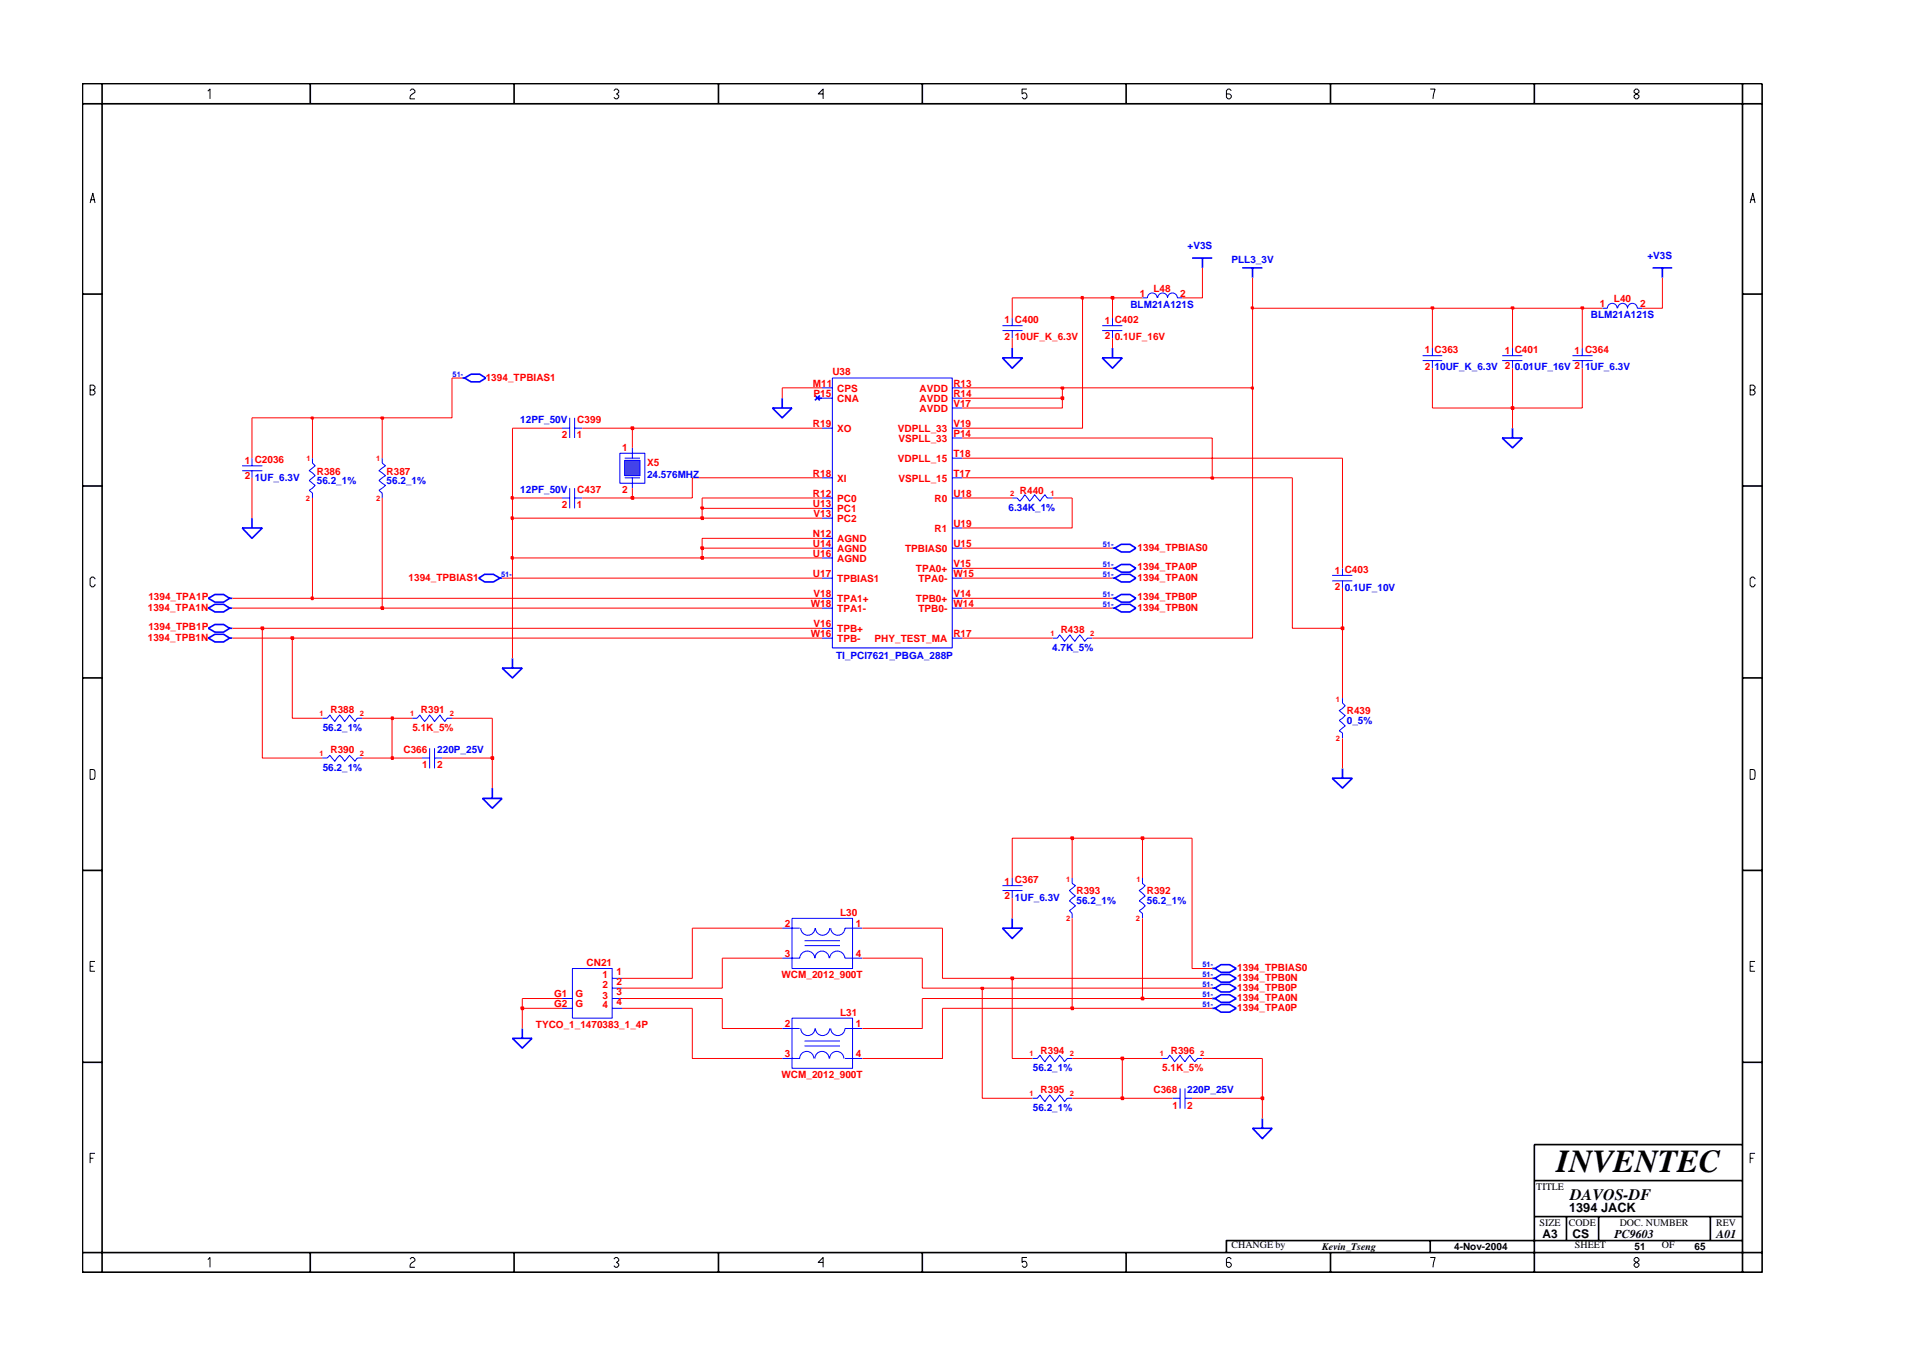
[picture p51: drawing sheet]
<svg xmlns="http://www.w3.org/2000/svg" width="297mm" height="210mm" viewBox="0 0 297 210" stroke-linecap="round" stroke-linejoin="round" font-family="sans-serif">
<defs><g id="words">
<text font-size="5" x="241.8" y="182">INVENTEC</text>
<text font-size="2.5" x="244" y="186.3">DAVOS-DF</text>
<text font-size="2" x="243.8" y="188.2">1394 JACK</text>
<g font-size="1.9">
<text x="239.6" y="192.2">A3</text>
<text x="244.3" y="192.3">CS</text>
<text x="250.8" y="192.2">PC9603</text>
<text x="266.6" y="192.2">A01</text>
</g>
<g font-size="1.6" fill="#00f">
<text x="184.5" y="38.7">+V3S</text>
<text x="191.3" y="40.8">PLL3_3V</text>
<text x="255.9" y="40.2">+V3S</text>
<text x="175.6" y="47.9">BLM21A121S</text>
<text x="247.2" y="49.4">BLM21A121S</text>
<text x="222.9" y="57.5">10UF_K_6.3V 2</text>
<text x="235.3" y="57.5">0.01UF_16V 2</text>
<text x="246.2" y="57.5">1UF_6.3V</text>
<text x="80.8" y="65.7">12PF_50V</text>
<text x="39.6" y="74.6">1UF_6.3V</text>
<text x="49.2" y="75.1">56.2_1%</text>
<text x="60.1" y="75.1">56.2_1%</text>
<text x="80.8" y="76.5">12PF_50V</text>
<text x="100.5" y="74.2">24.576MHZ</text>
<text x="156.7" y="79.4">6.34K_1%</text>
<text x="208.9" y="91.7">0.1UF_10V</text>
<text x="163.5" y="101.1">4.7K_5%</text>
<text x="129.9" y="102.4">TI_PCI7621_PBGA_288P</text>
<text x="50.1" y="113.5">56.2_1%</text>
<text x="209.2" y="112.5">0_5%</text>
<text x="50.1" y="119.7">56.2_1%</text>
<text x="67.9" y="116.9">220P_25V</text>
<text x="157.7" y="139.9">1UF_6.3V</text>
<text x="167.2" y="140.4">56.2_1%</text>
<text x="178.2" y="140.4">56.2_1%</text>
<text x="160.5" y="166.3">56.2_1%</text>
<text x="160.5" y="172.5">56.2_1%</text>
<text x="184.4" y="169.8">220P_25V</text>
</g>
<g font-size="1.6" fill="#f00">
<text x="177.1" y="46.1">1</text>
<text x="179.2" y="45.3">L48</text>
<text x="183.3" y="46.1">2</text>
<text x="248.5" y="47.6">1</text>
<text x="250.7" y="46.8">L40</text>
<text x="254.8" y="47.6">2</text>
<text x="156.1" y="50.2">1 C400</text>
<text x="156.1" y="52.9">2</text>
<text x="157.7" y="52.9">10UF_K_6.3V</text>
<text x="171.6" y="52.7">2</text>
<text x="171.6" y="50.3">1 C402</text>
<text x="173.2" y="52.9">0.1UF_16V</text>
<text x="75.5" y="59.1">1394_TPBIAS1</text>
<text x="129.3" y="58.3">U38</text>
<text x="221.3" y="54.8">1 C363</text>
<text x="221.3" y="57.5">2</text>
<text x="233.8" y="55">1 C401</text>
<text x="244.6" y="55">1 C364</text>
<text x="89.7" y="65.7">C399</text>
<text x="126.3" y="60.1">M11</text>
<text x="126.4" y="61.6">P15</text>
<text x="130.1" y="62.4">CNA</text>
<text x="130.1" y="60.8">CPS</text>
<text x="142.9" y="64">AVDD</text>
<text x="142.9" y="60.8">AVDD</text>
<text x="142.9" y="62.4">AVDD</text>
<text x="148.1" y="63.2">V17</text>
<text x="148.1" y="60.1">R13</text>
<text x="148.1" y="61.6">R14</text>
<text x="87.3" y="68">2</text>
<text x="89.6" y="68">1</text>
<text x="96.6" y="70">1</text>
<text x="126.3" y="66.2">R19</text>
<text x="130.1" y="67.1">XO</text>
<text x="139.5" y="71.7">VDPLL_15</text>
<text x="139.5" y="67.1">VDPLL_33</text>
<text x="139.6" y="68.6">VSPLL_33</text>
<text x="148.1" y="66.2">V19</text>
<text x="148.1" y="67.8">P14</text>
<text x="148.1" y="70.9">T18</text>
<text x="38" y="72.1">1 C2036</text>
<text x="38" y="74.5">2</text>
<text x="49.2" y="73.7">R386</text>
<text x="60.1" y="73.7">R387</text>
<text x="89.7" y="76.5">C437</text>
<text x="96.6" y="76.6">2</text>
<text x="100.5" y="72.3">X5</text>
<text x="126.3" y="77.2">R12</text>
<text x="126.3" y="74">R18</text>
<text x="130.1" y="77.9">PC0</text>
<text x="130.1" y="74.8">XI</text>
<text x="139.6" y="74.8">VSPLL_15</text>
<text x="145.2" y="77.9">R0</text>
<text x="148.1" y="74">T17</text>
<text x="148.1" y="77.2">U18</text>
<text x="158.4" y="76.7">R440</text>
<text x="87.3" y="78.9">2</text>
<text x="89.6" y="78.9">1</text>
<text x="126.3" y="83.3">N12</text>
<text x="126.3" y="78.7">U13</text>
<text x="126.4" y="80.3">V13</text>
<text x="130.1" y="79.5">PC1</text>
<text x="130.1" y="81">PC2</text>
<text x="145.2" y="82.6">R1</text>
<text x="148.1" y="81.8">U19</text>
<text x="126.3" y="89.6">U17</text>
<text x="126.3" y="84.9">U14</text>
<text x="126.3" y="86.5">U16</text>
<text x="130.1" y="84.1">AGND</text>
<text x="130.1" y="85.7">AGND</text>
<text x="130.1" y="87.2">AGND</text>
<text x="140.6" y="85.7">TPBIAS0</text>
<text x="142.3" y="88.8">TPA0+</text>
<text x="148.1" y="84.9">U15</text>
<text x="148.1" y="88">V15</text>
<text x="148.1" y="89.6">W15</text>
<text x="176.7" y="85.5">1394_TPBIAS0</text>
<text x="176.7" y="88.6">1394_TPA0P</text>
<text x="207.4" y="89.2">1 C403</text>
<text x="23" y="94.8">1394_TPA1N</text>
<text x="23" y="93.2">1394_TPA1P</text>
<text x="63.5" y="90.2">1394_TPBIAS1</text>
<text x="126" y="94.3">W18</text>
<text x="126.4" y="92.7">V18</text>
<text x="130.1" y="90.4">TPBIAS1</text>
<text x="130.1" y="95">TPA1-</text>
<text x="130.1" y="93.5">TPA1+</text>
<text x="142.3" y="93.5">TPB0+</text>
<text x="142.7" y="95">TPB0-</text>
<text x="142.7" y="90.4">TPA0-</text>
<text x="148.1" y="92.7">V14</text>
<text x="148.1" y="94.3">W14</text>
<text x="176.7" y="90.2">1394_TPA0N</text>
<text x="176.7" y="93.2">1394_TPB0P</text>
<text x="176.7" y="94.8">1394_TPB0N</text>
<text x="207.4" y="91.6">2</text>
<text x="23" y="99.5">1394_TPB1N</text>
<text x="23" y="97.9">1394_TPB1P</text>
<text x="126" y="98.9">W16</text>
<text x="126.4" y="97.3">V16</text>
<text x="130.1" y="98.1">TPB+</text>
<text x="130.1" y="99.7">TPB-</text>
<text x="135.9" y="99.7">PHY_TEST_MA</text>
<text x="148.1" y="98.9">R17</text>
<text x="164.8" y="98.3">R438</text>
<text x="51.3" y="110.8">R388</text>
<text x="64.1" y="113.5">5.1K_5%</text>
<text x="65.4" y="110.8">R391</text>
<text x="209.2" y="110.9">R439</text>
<text x="51.3" y="117">R390</text>
<text x="62.7" y="116.9">C366</text>
<text x="65.6" y="119.3">1</text>
<text x="67.9" y="119.3">2</text>
<text x="156.1" y="137.4">1 C367</text>
<text x="121.9" y="144">2</text>
<text x="130.5" y="142.2">L30</text>
<text x="133" y="144">1</text>
<text x="156.1" y="139.6">2</text>
<text x="167.2" y="138.9">R393</text>
<text x="178.2" y="138.9">R392</text>
<text x="91.1" y="150">CN21</text>
<text x="121.9" y="148.6">3</text>
<text x="133" y="148.6">4</text>
<text x="86.1" y="154.8">G1</text>
<text x="89.4" y="154.9">G</text>
<text x="93.6" y="151.9">1</text>
<text x="93.6" y="153.4">2</text>
<text x="93.6" y="155.1">3</text>
<text x="95.8" y="151.5">1</text>
<text x="95.8" y="153">2</text>
<text x="95.8" y="154.5">3</text>
<text x="121.4" y="151.9">WCM_2012_900T</text>
<text x="192.2" y="152.3">1394_TPB0N</text>
<text x="192.2" y="153.9">1394_TPB0P</text>
<text x="192.2" y="155.4">1394_TPA0N</text>
<text x="192.2" y="150.7">1394_TPBIAS0</text>
<text x="83.3" y="159.7">TYCO_1_1470383_1_4P</text>
<text x="86.1" y="156.4">G2</text>
<text x="89.4" y="156.4">G</text>
<text x="93.6" y="156.6">4</text>
<text x="95.8" y="156.1">4</text>
<text x="121.9" y="159.5">2</text>
<text x="130.5" y="157.8">L31</text>
<text x="133" y="159.5">1</text>
<text x="192.2" y="157">1394_TPA0P</text>
<text x="121.4" y="167.4">WCM_2012_900T</text>
<text x="121.9" y="164.2">3</text>
<text x="133" y="164.2">4</text>
<text x="161.7" y="163.6">R394</text>
<text x="180.6" y="166.3">5.1K_5%</text>
<text x="181.9" y="163.6">R396</text>
<text x="161.7" y="169.8">R395</text>
<text x="179.2" y="169.8">C368</text>
<text x="182.1" y="172.2">1</text>
<text x="184.4" y="172.2">2</text>
</g>
<g font-size="1.6">
<text x="238.7" y="184.8">TITLE</text>
<text x="239.2" y="190.4">SIZE</text>
<text x="243.7" y="190.4">CODE</text>
<text x="251.6" y="190.4">DOC. NUMBER</text>
<text x="266.6" y="190.4">REV</text>
<text x="191.3" y="193.9">CHANGE by</text>
<text x="205.4" y="194.1">Kevin_Tseng</text>
<text x="225.9" y="194.1">4-Nov-2004</text>
<text x="244.7" y="193.9">SHEET</text>
<text x="253.9" y="194.1">51</text>
<text x="258.2" y="193.9">OF</text>
<text x="263.3" y="194.1">65</text>
</g>
<g font-size="1.2" fill="#00f">
<text x="70.3" y="58.5">51-</text>
<text x="77.8" y="89.6">51-</text>
<text x="171.3" y="84.9">51-</text>
<text x="171.3" y="88">51-</text>
<text x="171.3" y="89.6">51-</text>
<text x="171.3" y="92.7">51-</text>
<text x="171.3" y="94.3">51-</text>
<text x="186.8" y="150.1">51-</text>
<text x="186.8" y="151.8">51-</text>
<text x="186.8" y="153.3">51-</text>
<text x="186.8" y="154.8">51-</text>
<text x="186.8" y="156.4">51-</text>
</g>
<g font-size="1.2" fill="#f00">
<text x="47.6" y="71.7">1</text>
<text x="58.4" y="71.7">1</text>
<text x="47.5" y="77.8">2</text>
<text x="58.4" y="77.8">2</text>
<text x="156.9" y="77">2</text>
<text x="163.2" y="77">1</text>
<text x="163.2" y="98.7">1</text>
<text x="169.4" y="98.7">2</text>
<text x="49.6" y="111.1">1</text>
<text x="55.9" y="111.1">2</text>
<text x="63.7" y="111.2">1</text>
<text x="69.9" y="111.1">2</text>
<text x="207.5" y="109">1</text>
<text x="49.6" y="117.4">1</text>
<text x="55.9" y="117.4">2</text>
<text x="207.5" y="115">2</text>
<text x="165.6" y="136.9">1</text>
<text x="176.6" y="136.9">1</text>
<text x="165.6" y="142.9">2</text>
<text x="176.5" y="142.9">2</text>
<text x="160" y="163.9">1</text>
<text x="166.2" y="163.9">2</text>
<text x="180.2" y="164">1</text>
<text x="186.5" y="163.9">2</text>
<text x="160" y="170.2">1</text>
<text x="166.2" y="170.2">2</text>
</g>
</g></defs>
<g fill="none" stroke="#00f" stroke-width=".16">
<path d="M129.3 58.7h18.6v41.9h-18.6zM233.4 55.2h3.1M233.4 56h3.1M235 54v1.2M235 56v1.2M248.9 47.9h.8a.76 .76 0 0 1 .8-.8 .76 .76 0 0 1 .7 .8M251.3 47.9a.76 .76 0 0 1 .8-.8 .76 .76 0 0 1 .7 .8 .76 .76 0 0 1 .8-.8 .76 .76 0 0 1 .8 .8h.7M37.6 72.3h3.2M37.6 73.1h3.2M39.1 71.1v1.2M39.1 73.1v1.1M48.5 71.1v.8l.5 .4-1 .8 1 .8-1 .7 1 .8-1 .7 .5 .5v.7"/>
<path d="M59.4 71.1v.8l.5 .4-1 .8 1 .8-1 .7 1 .8-1 .7 .5 .5v.7M96.3 70.4h3.9v4.6h-3.9zM97.1 74.2h2.3M97.1 71.1h2.3M98.2 69.5v1.6M98.2 74.2v1.6M127.7 60.2h1.6M127.7 61.8h1.6M127.7 66.5h1.6M127.7 74.2h1.6M127.7 77.3h1.6M127.7 78.9h1.6"/>
<path d="M147.9 60.2h1.6M147.9 61.8h1.6M147.9 66.5h1.6M147.9 74.2h1.6M147.9 77.3h1.6M147.9 63.4h1.6M147.9 68h1.6M147.9 71.1h1.6M127.7 80.5h1.6M127.7 83.6h1.6M127.7 85.1h1.6M127.7 86.6h1.6"/>
<path d="M127.7 89.8h1.6M127.7 92.9h1.6M127.7 94.4h1.6M127.7 97.6h1.6M127.7 99.1h1.6M147.9 85.1h1.6M147.9 89.8h1.6M147.9 92.9h1.6M147.9 94.4h1.6M147.9 99.1h1.6M147.9 82h1.6M147.9 88.3h1.6"/>
<path d="M50.1 111.5h.7l.5-.5 .7 1 .8-1 .7 1 .8-1 .8 1 .4-.5h.7M50.1 117.7h.7l.5-.4 .7 .9 .8-.9 .7 .9 .8-.9 .8 .9 .4-.5h.7M64 111.5h.8l.4-.5 .8 1 .7-1 .8 1 .9-1 .7 1 .4-.5h.7M65.6 117.7h1.1M66.7 116.2v3.1M67.5 117.7h1.2M67.5 116.2v3.1M155.7 137.5h3.2M155.7 138.3h3.2M157.3 136.3v1.2M157.3 138.3v1.2M166.6 136.3v.9l.5 .3-1 .8 1 .8-1 .8 1 .8-1 .7 .5 .4v.8"/>
<path d="M177.5 136.3v.9l.4 .3-.9 .8 .9 .8-.9 .8 .9 .8-.9 .7 .5 .4v.8M121.5 148.8h2.7a1.19 1.19 0 0 1 1.2-1.1 1.19 1.19 0 0 1 1.2 1.1 1.1 1.1 0 0 1 1.1-1.1 1.1 1.1 0 0 1 1.1 1.1M121.5 144.1h2.7M121.5 159.7h2.7M123 142.6h9.4v7.8h-9.4zM123 158.1h9.4v7.8h-9.4zM124.4 144.1a1.1 1.1 0 0 0 1.1 1.1 1.1 1.1 0 0 0 1.1-1.1M124.4 159.7a1.1 1.1 0 0 0 1.1 1.1 1.1 1.1 0 0 0 1.1-1.1M125 146.8h5.5M125 146.1h5.5M126.7 144.1a1.1 1.1 0 0 0 1.1 1.1 1.1 1.1 0 0 0 1.1-1.1M126.7 159.7a1.1 1.1 0 0 0 1.1 1.1 1.1 1.1 0 0 0 1.1-1.1"/>
<path d="M129.1 144.1a1.1 1.1 0 0 0 1.1 1.1 1.1 1.1 0 0 0 1.1-1.1h2.7M129.1 159.7a1.1 1.1 0 0 0 1.1 1.1 1.1 1.1 0 0 0 1.1-1.1h2.7M134 148.8h-2.7a1.19 1.19 0 0 0-1.2-1.1 1.19 1.19 0 0 0-1.2 1.1M121.5 164.4h2.7a1.1 1.1 0 0 1 1.1-1.1 1.1 1.1 0 0 1 1.1 1.1M125 162.4h5.5M125 161.7h5.5M126.6 164.4a1.1 1.1 0 0 1 1.1-1.1 1.1 1.1 0 0 1 1.1 1.1M128.9 164.4a1.1 1.1 0 0 1 1.1-1.1 1.1 1.1 0 0 1 1.1 1.1M131.3 164.4h2.7M160.4 164.4h.7l.5-.5 .7 1 .8-1 .8 1 .7-1 .8 1 .4-.5h.8M160.4 170.5h.7l.5-.5 .7 1.1 .8-1.1 .8 1.1 .7-1.1 .8 1.1 .4-.6h.8M180.5 164.4h.9l.3-.5 .8 1 .8-1 .8 1 .8-1 .7 1 .4-.5h.8"/>
</g>
<g fill="none" stroke="#00f" stroke-width=".25">
<path d="M193 41.6h3.1M194.6 41.6v1.5M126.6 61.4l.8 .8M126.9 61.8h.8M127.4 61.4l-.8 .8M37.6 82h3.2l-1.7 1.6zM39.1 80.5v1.5M74.4 89.8l.9-.6h1.4l1 .6-1 .6h-1.4zM77.7 89.8h.3M75 124h3l-1.5 1.5zM76.5 122.4v1.6M155.7 144.1h3.2l-1.6 1.6z"/>
<path d="M157.3 142.6v1.5M188.3 150.4h.5M188.3 151.9h.5M188.3 153.4h.5M188.3 155.1h.5M188.3 156.6h.5M188.8 150.4l.9-.6h1.3l1.1 .6-1.1 .6h-1.3zM188.8 151.9l.9-.6h1.3l1.1 .6-1.1 .6h-1.3zM188.8 153.4l.9-.5h1.3l1.1 .5-1.1 .6h-1.3zM188.8 155.1l.9-.6h1.3l1.1 .6-1.1 .5h-1.3zM188.8 156.6l.9-.6h1.3l1.1 .6-1.1 .6h-1.3zM194.6 175.2h3l-1.5 1.6z"/>
<path d="M196.1 173.7v1.5"/>
</g>
<path d="M97.1 71.5h2.3v2.4h-2.3z" fill-rule="evenodd" fill="#3c3cc8"/>
<g fill="none" stroke="#00f" stroke-width=".16">
<path d="M155.7 50.6h3.2M155.7 51.3h3.2M157.3 49.4v1.2M157.3 51.3v1.2M171.2 50.6h3.2M171.2 51.3h3.2M172.8 49.4v1.2M172.8 51.3v1.2M177.5 46.3h.8a.76 .76 0 0 1 .7-.8 .76 .76 0 0 1 .8 .8M179.9 46.3a.76 .76 0 0 1 .7-.8 .76 .76 0 0 1 .8 .8 .76 .76 0 0 1 .7-.8 .76 .76 0 0 1 .8 .8h.8M221 55.2h3.1M221 56h3.1"/>
<path d="M222.5 54v1.2M222.5 56v1.2M244.3 55.2h3.1M244.3 56h3.1M245.8 54v1.2M245.8 56v1.2M87.3 66.5h1.2M87.3 77.3h1.2M88.5 64.9v3.1M88.5 75.8v3.1M89.3 66.5h1.2M89.3 64.9v3.1"/>
<path d="M89.3 75.8v3.1M89.3 77.3h1.2M97.1 71.5h2.3v2.4h-2.3zM157.3 77.3h.7l.4 .5 .8-1 .8 1 .7-1 .9 1 .7-1 .4 .5h.8M163.5 99.1h.8l.3-.5 .8 1 .8-1 .8 1 .8-1 .7 1 .4-.5h.8M207 89.4h3.1M207 90.2h3.1M208.6 88.3v1.1M208.6 90.2v1.1M208.6 108.4v.8l.4 .4-.9 .7 .9 .8-.9 .8 .9 .8-.9 .8 .5 .3v.9M87.3 156.6h1.6M87.3 155.1h1.6"/>
<path d="M88.9 150.4h6.2v7.7h-6.2zM95.1 153.4h1.5M95.1 151.9h1.5M95.1 156.6h1.5M95.1 155.1h1.5M182.1 170.5h1.2M183.3 169v3.2M184.1 170.5h1.1M184.1 169v3.2"/>
</g>
<g fill="none" stroke="#00f" stroke-width=".25">
<path d="M71.8 58.7h.4M72.2 58.7l1-.6h1.3l1 .6-1 .6h-1.3zM155.7 55.6h3.2l-1.6 1.6zM157.3 54v1.6M171.2 55.6h3.2l-1.6 1.6zM172.8 54v1.6M185.2 40.1h3.1M186.8 40.1v1.5M256.7 41.6h3.1M258.3 41.6v1.5M120 63.4h3l-1.5 1.5zM121.5 61.8v1.6"/>
<path d="M233.4 68h3.1l-1.5 1.5zM235 66.5v1.5M32.4 99.1l1-.6h1.3l1 .6-1 .6h-1.3zM32.4 92.9l1-.6h1.3l1 .6-1 .6h-1.3zM32.4 94.4l1-.6h1.3l1 .6-1 .6h-1.3zM32.4 97.6l1-.6h1.3l1 .6-1 .6h-1.3zM35.7 99.1h.4M35.7 92.9h.4M35.7 94.4h.4M35.7 97.6h.4M172.8 85.1h.4M172.8 88.3h.4"/>
<path d="M172.8 89.8h.4M172.8 92.9h.4M172.8 94.4h.4M173.2 85.1l1-.6h1.3l1 .6-1 .6h-1.3zM173.2 88.3l1-.6h1.3l1 .6-1 .5h-1.3zM173.2 89.8l1-.6h1.3l1 .6-1 .6h-1.3zM173.2 92.9l1-.6h1.3l1 .6-1 .6h-1.3zM173.2 94.4l1-.6h1.3l1 .6-1 .6h-1.3zM78 103.7h3.1l-1.5 1.6zM79.6 102.2v1.5M208.6 119.3v1.5M207 120.8h3.1l-1.5 1.6z"/>
<path d="M81.1 159.7v1.5M79.6 161.2h3.1l-1.6 1.6z"/>
</g>
<path d="M152.6 153.4v17.1h7.8M166.6 170.5h7.8M196.1 170.5v3.2" fill="none" stroke="#f00" stroke-width=".16"/>
<path d="M174.2 170.4h.3v.3h-.3z" fill-rule="evenodd" fill="#8e2323"/>
<path d="M174.2 170.4h.3v.3h-.3z" fill="none" stroke="#f00" stroke-width=".25"/>
<path d="M174.4 164.4v6.1h7.7M185.2 170.5h10.9" fill="none" stroke="#f00" stroke-width=".16"/>
<path d="M195.9 170.4h.4v.3h-.4z" fill-rule="evenodd" fill="#8e2323"/>
<path d="M195.9 170.4h.4v.3h-.4z" fill="none" stroke="#f00" stroke-width=".25"/>
<path d="M107.6 156.6v7.8h13.9M146.4 156.6v7.8h-12.4M157.3 151.9v12.5h3.1M166.6 164.4h7.8M196.1 164.4v6.1" fill="none" stroke="#f00" stroke-width=".16"/>
<path d="M174.2 164.2h.3v.3h-.3z" fill-rule="evenodd" fill="#8e2323"/>
<path d="M174.2 164.2h.3v.3h-.3z" fill="none" stroke="#f00" stroke-width=".25"/>
<path d="M81.1 156.6v3.1M112.2 155.1v4.6h9.3M143.3 155.1v4.6h-9.3M174.4 164.4h6.1M186.8 164.4h9.3" fill="none" stroke="#f00" stroke-width=".16"/>
<path d="M81 156.4h.3v.3h-.3z" fill-rule="evenodd" fill="#8e2323"/>
<path d="M81 156.4h.3v.3h-.3z" fill="none" stroke="#f00" stroke-width=".25"/>
<path d="M81.1 155.1v1.5h6.2M96.6 156.6h11M146.4 156.6h20.2" fill="none" stroke="#f00" stroke-width=".16"/>
<path d="M166.4 156.4h.3v.3h-.3z" fill-rule="evenodd" fill="#8e2323"/>
<path d="M166.4 156.4h.3v.3h-.3z" fill="none" stroke="#f00" stroke-width=".25"/>
<path d="M81.1 155.1h6.2M96.6 155.1h15.6M143.3 155.1h34.2M166.6 142.6v14h21.7" fill="none" stroke="#f00" stroke-width=".16"/>
<path d="M177.3 154.9h.4v.3h-.4z" fill-rule="evenodd" fill="#8e2323"/>
<path d="M177.3 154.9h.4v.3h-.4z" fill="none" stroke="#f00" stroke-width=".25"/>
<path d="M112.2 148.8v4.6h-15.6M143.3 148.8v4.6h9.3M177.5 142.6v12.5h10.8" fill="none" stroke="#f00" stroke-width=".16"/>
<path d="M152.4 153.4h.4v.2h-.4z" fill-rule="evenodd" fill="#8e2323"/>
<path d="M152.4 153.4h.4v.2h-.4z" fill="none" stroke="#f00" stroke-width=".25"/>
<path d="M107.6 144.1v7.8h-11M146.4 144.1v7.8h10.9M152.6 153.4h35.7" fill="none" stroke="#f00" stroke-width=".16"/>
<path d="M157.1 151.8h.3v.3h-.3z" fill-rule="evenodd" fill="#8e2323"/>
<path d="M157.1 151.8h.3v.3h-.3z" fill="none" stroke="#f00" stroke-width=".25"/>
<path d="M157.3 136.3v-6.1h9.3v6.1M157.3 139.5v3.1M177.5 130.2v6.1M185.2 130.2v20.2h3.1M107.6 144.1h13.9M112.2 148.8h9.3M134 148.8h9.3M134 144.1h12.4M157.3 151.9h31" fill="none" stroke="#f00" stroke-width=".16"/>
<path d="M166.4 130h.3v.3h-.3z" fill-rule="evenodd" fill="#8e2323"/>
<path d="M166.4 130h.3v.3h-.3z" fill="none" stroke="#f00" stroke-width=".25"/>
<path d="M166.6 130.2h10.9" fill="none" stroke="#f00" stroke-width=".16"/>
<path d="M177.3 130h.4v.3h-.4z" fill-rule="evenodd" fill="#8e2323"/>
<path d="M177.3 130h.4v.3h-.4z" fill="none" stroke="#f00" stroke-width=".25"/>
<path d="M40.8 97.6v20.1h9.3M56.2 117.7h4.7M76.5 117.7v4.7M208.6 114.7v4.6M177.5 130.2h7.7" fill="none" stroke="#f00" stroke-width=".16"/>
<path d="M60.8 117.5h.3v.4h-.3z" fill-rule="evenodd" fill="#8e2323"/>
<path d="M60.8 117.5h.3v.4h-.3z" fill="none" stroke="#f00" stroke-width=".25"/>
<path d="M60.9 111.5v6.2h4.7M68.7 117.7h7.8" fill="none" stroke="#f00" stroke-width=".16"/>
<path d="M76.3 117.5h.4v.4h-.4z" fill-rule="evenodd" fill="#8e2323"/>
<path d="M76.3 117.5h.4v.4h-.4z" fill="none" stroke="#f00" stroke-width=".25"/>
<path d="M45.4 99.1v12.4h4.7M56.2 111.5h4.7M76.5 111.5v6.2" fill="none" stroke="#f00" stroke-width=".16"/>
<path d="M60.8 111.4h.3v.3h-.3z" fill-rule="evenodd" fill="#8e2323"/>
<path d="M60.8 111.4h.3v.3h-.3z" fill="none" stroke="#f00" stroke-width=".25"/>
<path d="M36.1 99.1h9.3M79.6 86.6v15.6M208.6 97.6v10.8M60.9 111.5h3.1M70.2 111.5h6.3" fill="none" stroke="#f00" stroke-width=".16"/>
<path d="M45.2 98.9h.4v.4h-.4z" fill-rule="evenodd" fill="#8e2323"/>
<path d="M45.2 98.9h.4v.4h-.4z" fill="none" stroke="#f00" stroke-width=".25"/>
<path d="M194.6 60.2v38.9h-24.9M36.1 97.6h4.7M45.4 99.1h82.3M149.5 99.1h14" fill="none" stroke="#f00" stroke-width=".16"/>
<path d="M40.6 97.4h.3v.3h-.3z" fill-rule="evenodd" fill="#8e2323"/>
<path d="M40.6 97.4h.3v.3h-.3z" fill="none" stroke="#f00" stroke-width=".25"/>
<path d="M200.8 74.2v23.4h7.8M40.8 97.6h86.9" fill="none" stroke="#f00" stroke-width=".16"/>
<path d="M208.4 97.4h.3v.3h-.3z" fill-rule="evenodd" fill="#8e2323"/>
<path d="M208.4 97.4h.3v.3h-.3z" fill="none" stroke="#f00" stroke-width=".25"/>
<path d="M36.1 94.4h23.3M208.6 91.3v6.3" fill="none" stroke="#f00" stroke-width=".16"/>
<path d="M59.2 94.3h.3v.3h-.3z" fill-rule="evenodd" fill="#8e2323"/>
<path d="M59.2 94.3h.3v.3h-.3z" fill="none" stroke="#f00" stroke-width=".25"/>
<path d="M59.4 77.3v17.1h68.3M36.1 92.9h12.4M149.5 94.4h23.3" fill="none" stroke="#f00" stroke-width=".16"/>
<path d="M48.4 92.7h.2v.4h-.2z" fill-rule="evenodd" fill="#8e2323"/>
<path d="M48.4 92.7h.2v.4h-.2z" fill="none" stroke="#f00" stroke-width=".25"/>
<path d="M48.5 77.3v15.6h79.2M208.6 71.1v17.2M78 89.8h49.7M149.5 92.9h23.3M149.5 89.8h23.3M149.5 88.3h23.3" fill="none" stroke="#f00" stroke-width=".16"/>
<path d="M79.4 86.5h.3v.3h-.3z" fill-rule="evenodd" fill="#8e2323"/>
<path d="M79.4 86.5h.3v.3h-.3z" fill="none" stroke="#f00" stroke-width=".25"/>
<path d="M79.6 80.5v6.1h29.5" fill="none" stroke="#f00" stroke-width=".16"/>
<path d="M108.9 86.5h.3v.3h-.3z" fill-rule="evenodd" fill="#8e2323"/>
<path d="M108.9 86.5h.3v.3h-.3z" fill="none" stroke="#f00" stroke-width=".25"/>
<path d="M109.1 85.1v1.5h18.6" fill="none" stroke="#f00" stroke-width=".16"/>
<path d="M108.9 84.9h.3v.4h-.3z" fill-rule="evenodd" fill="#8e2323"/>
<path d="M108.9 84.9h.3v.4h-.3z" fill="none" stroke="#f00" stroke-width=".25"/>
<path d="M39.1 74.2v6.3M166.6 77.3v4.7h-17.1M127.7 83.6h-18.6v1.5h18.6M149.5 85.1h23.3" fill="none" stroke="#f00" stroke-width=".16"/>
<path d="M79.4 80.3h.3v.3h-.3z" fill-rule="evenodd" fill="#8e2323"/>
<path d="M79.4 80.3h.3v.3h-.3z" fill="none" stroke="#f00" stroke-width=".25"/>
<path d="M79.6 77.3v3.2h29.5" fill="none" stroke="#f00" stroke-width=".16"/>
<path d="M108.9 80.3h.3v.3h-.3z" fill-rule="evenodd" fill="#8e2323"/>
<path d="M108.9 80.3h.3v.3h-.3z" fill="none" stroke="#f00" stroke-width=".25"/>
<path d="M109.1 78.9v1.6h18.6" fill="none" stroke="#f00" stroke-width=".16"/>
<path d="M108.9 78.8h.3v.2h-.3z" fill-rule="evenodd" fill="#8e2323"/>
<path d="M108.9 78.8h.3v.2h-.3z" fill="none" stroke="#f00" stroke-width=".25"/>
<path d="M109.1 77.3v1.6h18.6" fill="none" stroke="#f00" stroke-width=".16"/>
<path d="M79.4 77.2h.3v.3h-.3z" fill-rule="evenodd" fill="#8e2323"/>
<path d="M79.4 77.2h.3v.3h-.3z" fill="none" stroke="#f00" stroke-width=".25"/>
<path d="M79.6 66.5v10.8h7.7M90.5 77.3h7.7" fill="none" stroke="#f00" stroke-width=".16"/>
<path d="M98.1 77.2h.3v.3h-.3z" fill-rule="evenodd" fill="#8e2323"/>
<path d="M98.1 77.2h.3v.3h-.3z" fill="none" stroke="#f00" stroke-width=".25"/>
<path d="M109.1 77.3h18.6M127.7 74.2h-20.1v3.1h-9.4v-1.5M149.5 77.3h7.8M149.5 74.2h38.8M163.5 77.3h3.1" fill="none" stroke="#f00" stroke-width=".16"/>
<path d="M188.2 74.1h.3v.3h-.3z" fill-rule="evenodd" fill="#8e2323"/>
<path d="M188.2 74.1h.3v.3h-.3z" fill="none" stroke="#f00" stroke-width=".25"/>
<path d="M39.1 64.9v6.2M48.5 64.9v6.2M59.4 64.9v6.2M79.6 66.5h7.7M90.5 66.5h7.7v3M149.5 68h38.8v6.2h12.5M149.5 71.1h59.1" fill="none" stroke="#f00" stroke-width=".16"/>
<path d="M98.1 66.3h.3v.4h-.3z" fill-rule="evenodd" fill="#8e2323"/>
<path d="M98.1 66.3h.3v.4h-.3z" fill="none" stroke="#f00" stroke-width=".25"/>
<path d="M168.2 46.3v20.2h-18.7M39.1 64.9h9.4M98.2 66.5h29.5M235 63.4v3.1" fill="none" stroke="#f00" stroke-width=".16"/>
<path d="M48.4 64.8h.2v.3h-.2z" fill-rule="evenodd" fill="#8e2323"/>
<path d="M48.4 64.8h.2v.3h-.2z" fill="none" stroke="#f00" stroke-width=".25"/>
<path d="M48.5 64.9h10.9" fill="none" stroke="#f00" stroke-width=".16"/>
<path d="M59.2 64.8h.3v.3h-.3z" fill-rule="evenodd" fill="#8e2323"/>
<path d="M59.2 64.8h.3v.3h-.3z" fill="none" stroke="#f00" stroke-width=".25"/>
<path d="M70.2 58.7v6.2h-10.8M222.5 57.2v6.2h12.5M165 61.8v1.6h-15.5" fill="none" stroke="#f00" stroke-width=".16"/>
<path d="M234.8 63.2h.3v.3h-.3z" fill-rule="evenodd" fill="#8e2323"/>
<path d="M234.8 63.2h.3v.3h-.3z" fill="none" stroke="#f00" stroke-width=".25"/>
<path d="M235 57.2v6.2h10.8v-6.2M121.5 60.2v1.6M149.5 61.8h15.5" fill="none" stroke="#f00" stroke-width=".16"/>
<path d="M164.9 61.7h.3v.3h-.3z" fill-rule="evenodd" fill="#8e2323"/>
<path d="M164.9 61.7h.3v.3h-.3z" fill="none" stroke="#f00" stroke-width=".25"/>
<path d="M121.5 60.2h6.2M149.5 60.2h15.5v1.6" fill="none" stroke="#f00" stroke-width=".16"/>
<path d="M164.9 60.1h.3v.3h-.3z" fill-rule="evenodd" fill="#8e2323"/>
<path d="M164.9 60.1h.3v.3h-.3z" fill="none" stroke="#f00" stroke-width=".25"/>
<path d="M165 60.2h29.6" fill="none" stroke="#f00" stroke-width=".16"/>
<path d="M194.4 60.1h.3v.3h-.3z" fill-rule="evenodd" fill="#8e2323"/>
<path d="M194.4 60.1h.3v.3h-.3z" fill="none" stroke="#f00" stroke-width=".25"/>
<path d="M70.2 58.7h1.6M157.3 46.3v3.1M157.3 52.5v1.5M172.8 46.3v3.1M172.8 52.5v1.5M194.6 47.9v12.3M222.5 47.9v6.1M235 47.9v6.1M245.8 47.9v6.1" fill="none" stroke="#f00" stroke-width=".16"/>
<path d="M194.4 47.7h.3v.2h-.3z" fill-rule="evenodd" fill="#8e2323"/>
<path d="M194.4 47.7h.3v.2h-.3z" fill="none" stroke="#f00" stroke-width=".25"/>
<path d="M194.6 43.1v4.8h27.9" fill="none" stroke="#f00" stroke-width=".16"/>
<path d="M222.4 47.7h.3v.2h-.3z" fill-rule="evenodd" fill="#8e2323"/>
<path d="M222.4 47.7h.3v.2h-.3z" fill="none" stroke="#f00" stroke-width=".25"/>
<path d="M222.5 47.9h12.5" fill="none" stroke="#f00" stroke-width=".16"/>
<path d="M234.8 47.7h.3v.2h-.3z" fill-rule="evenodd" fill="#8e2323"/>
<path d="M234.8 47.7h.3v.2h-.3z" fill="none" stroke="#f00" stroke-width=".25"/>
<path d="M235 47.9h10.8" fill="none" stroke="#f00" stroke-width=".16"/>
<path d="M245.6 47.7h.4v.2h-.4z" fill-rule="evenodd" fill="#8e2323"/>
<path d="M245.6 47.7h.4v.2h-.4z" fill="none" stroke="#f00" stroke-width=".25"/>
<path d="M157.3 46.3h10.9M245.8 47.9h3.1M258.3 43.1v4.8h-3.2" fill="none" stroke="#f00" stroke-width=".16"/>
<path d="M168 46.1h.3v.3h-.3z" fill-rule="evenodd" fill="#8e2323"/>
<path d="M168 46.1h.3v.3h-.3z" fill="none" stroke="#f00" stroke-width=".25"/>
<path d="M168.2 46.3h4.6" fill="none" stroke="#f00" stroke-width=".16"/>
<path d="M172.7 46.1h.3v.3h-.3z" fill-rule="evenodd" fill="#8e2323"/>
<path d="M172.7 46.1h.3v.3h-.3z" fill="none" stroke="#f00" stroke-width=".25"/>
<path d="M172.8 46.3h4.7M186.8 41.6v4.7h-3.1" fill="none" stroke="#f00" stroke-width=".16"/>
<g fill="none" stroke="#000" stroke-width=".25">
<path d="M12.8 13h261v184.6h-261zM12.8 16.1h261M15.9 13v184.6M48.2 13v3.1M79.9 13v3.1M111.6 13v3.1M143.3 13v3.1M174.9 13v3.1M206.7 13v3.1M238.4 13v3.1M270.7 13v184.6M12.8 45.7h3.1"/>
<path d="M270.7 45.7h3.1M12.8 75.5h3.1M270.7 75.5h3.1M12.8 105.3h3.1M270.7 105.3h3.1M12.8 135.2h3.1M270.7 135.2h3.1M12.8 165h3.1M270.7 165h3.1M270.7 177.7h-32.3v19.9M12.8 194.5h261M48.2 194.5v3.1"/>
<path d="M79.9 194.5v3.1M111.6 194.5v3.1M143.3 194.5v3.1M174.9 194.5v3.1M206.7 194.5v3.1M222.2 192.6v1.9M238.4 183.3h32.3M238.4 188.9h32.3M243.4 188.9v3.7M248.4 188.9v3.7M265.7 188.9v3.7M270.7 192.6h-80.2v1.9"/>
</g>
<g fill="none" stroke="#000" stroke-width=".16">
<path d="M32.3 14.2l.3-.4v1.6M63.7 14.1l.3-.3h.2l.3 .3v.2l-.5 .4-.3 .4v.3h.8M95.4 14.1l.2-.3h.3l.2 .3v.2l-.3 .3 .3 .2v.3l-.2 .3h-.3l-.2-.3M127.9 14.6h-.8l.8-.8v1.6M159.5 13.8h-.7v.8l.2-.2a.5 .5 0 0 1 .5 .7l-.2 .3h-.3l-.2-.3M191.3 14.1l-.3-.3h-.2l-.3 .3v1l.3 .3h.2l.3-.3v-.3l-.3-.2h-.5M222.2 13.8h.8l-.4 1.6M253.9 14.1l.2-.3h.3l.2 .3v.2l-.7 .5v.3l.2 .3h.3l.2-.3v-.3l-.7-.5zM14 31.5l.4-1.5 .4 1.5M14.1 31h.6M271.9 31.5l.4-1.5 .4 1.5M272 31h.6"/>
<path d="M14 59.8h.5l.3 .3v.2l-.3 .3 .3 .2v.3l-.3 .2h-.5zM14 60.6h.5M271.9 60.6h.5l.3-.3v-.2l-.3-.3h-.5v1.5h.5l.3-.2v-.3l-.3-.2M14.8 89.9l-.3-.3h-.2l-.3 .3v1l.3 .2h.2l.3-.2v-.2M272.7 89.9l-.3-.3h-.3l-.2 .3v1l.2 .2h.3l.3-.2v-.2M14 119.5l.7 .1 .1 .2-.1 1.1-.7 .1zM271.9 119.5l.7 .1 .1 .2-.1 1.1-.7 .1zM14 150.1h.5M14.8 149.3h-.8v1.5h.8M271.9 150.1h.5M272.7 149.3h-.8v1.5h.8M14 179.9h.5"/>
<path d="M14.8 179.1h-.8v1.5M271.9 179.9h.5M272.7 179.1h-.8v1.5M32.3 195.6l.3-.3v1.5M63.7 195.5l.3-.2h.2l.3 .2v.3l-.7 .5-.1 .2v.3h.8M95.4 195.5l.2-.2h.3l.2 .2v.3l-.3 .2 .3 .3v.2l-.2 .3h-.3l-.2-.3M127.9 196h-.8l.8-.7v1.5M159.5 195.3h-.7v.7l.2-.1a.5 .5 0 0 1 .5 .6l-.2 .3h-.3l-.2-.3M191.3 195.5l-.3-.2h-.2l-.3 .2v1l.3 .3h.2l.3-.3v-.2l-.3-.3h-.5M222.2 195.3h.8l-.4 1.5M254.1 195.3l-.2 .2v.3l.7 .5v.2l-.2 .3h-.3l-.2-.3v-.2l.7-.5v-.3l-.2-.2z"/>
</g>
<use href="#words"/>
</svg>
